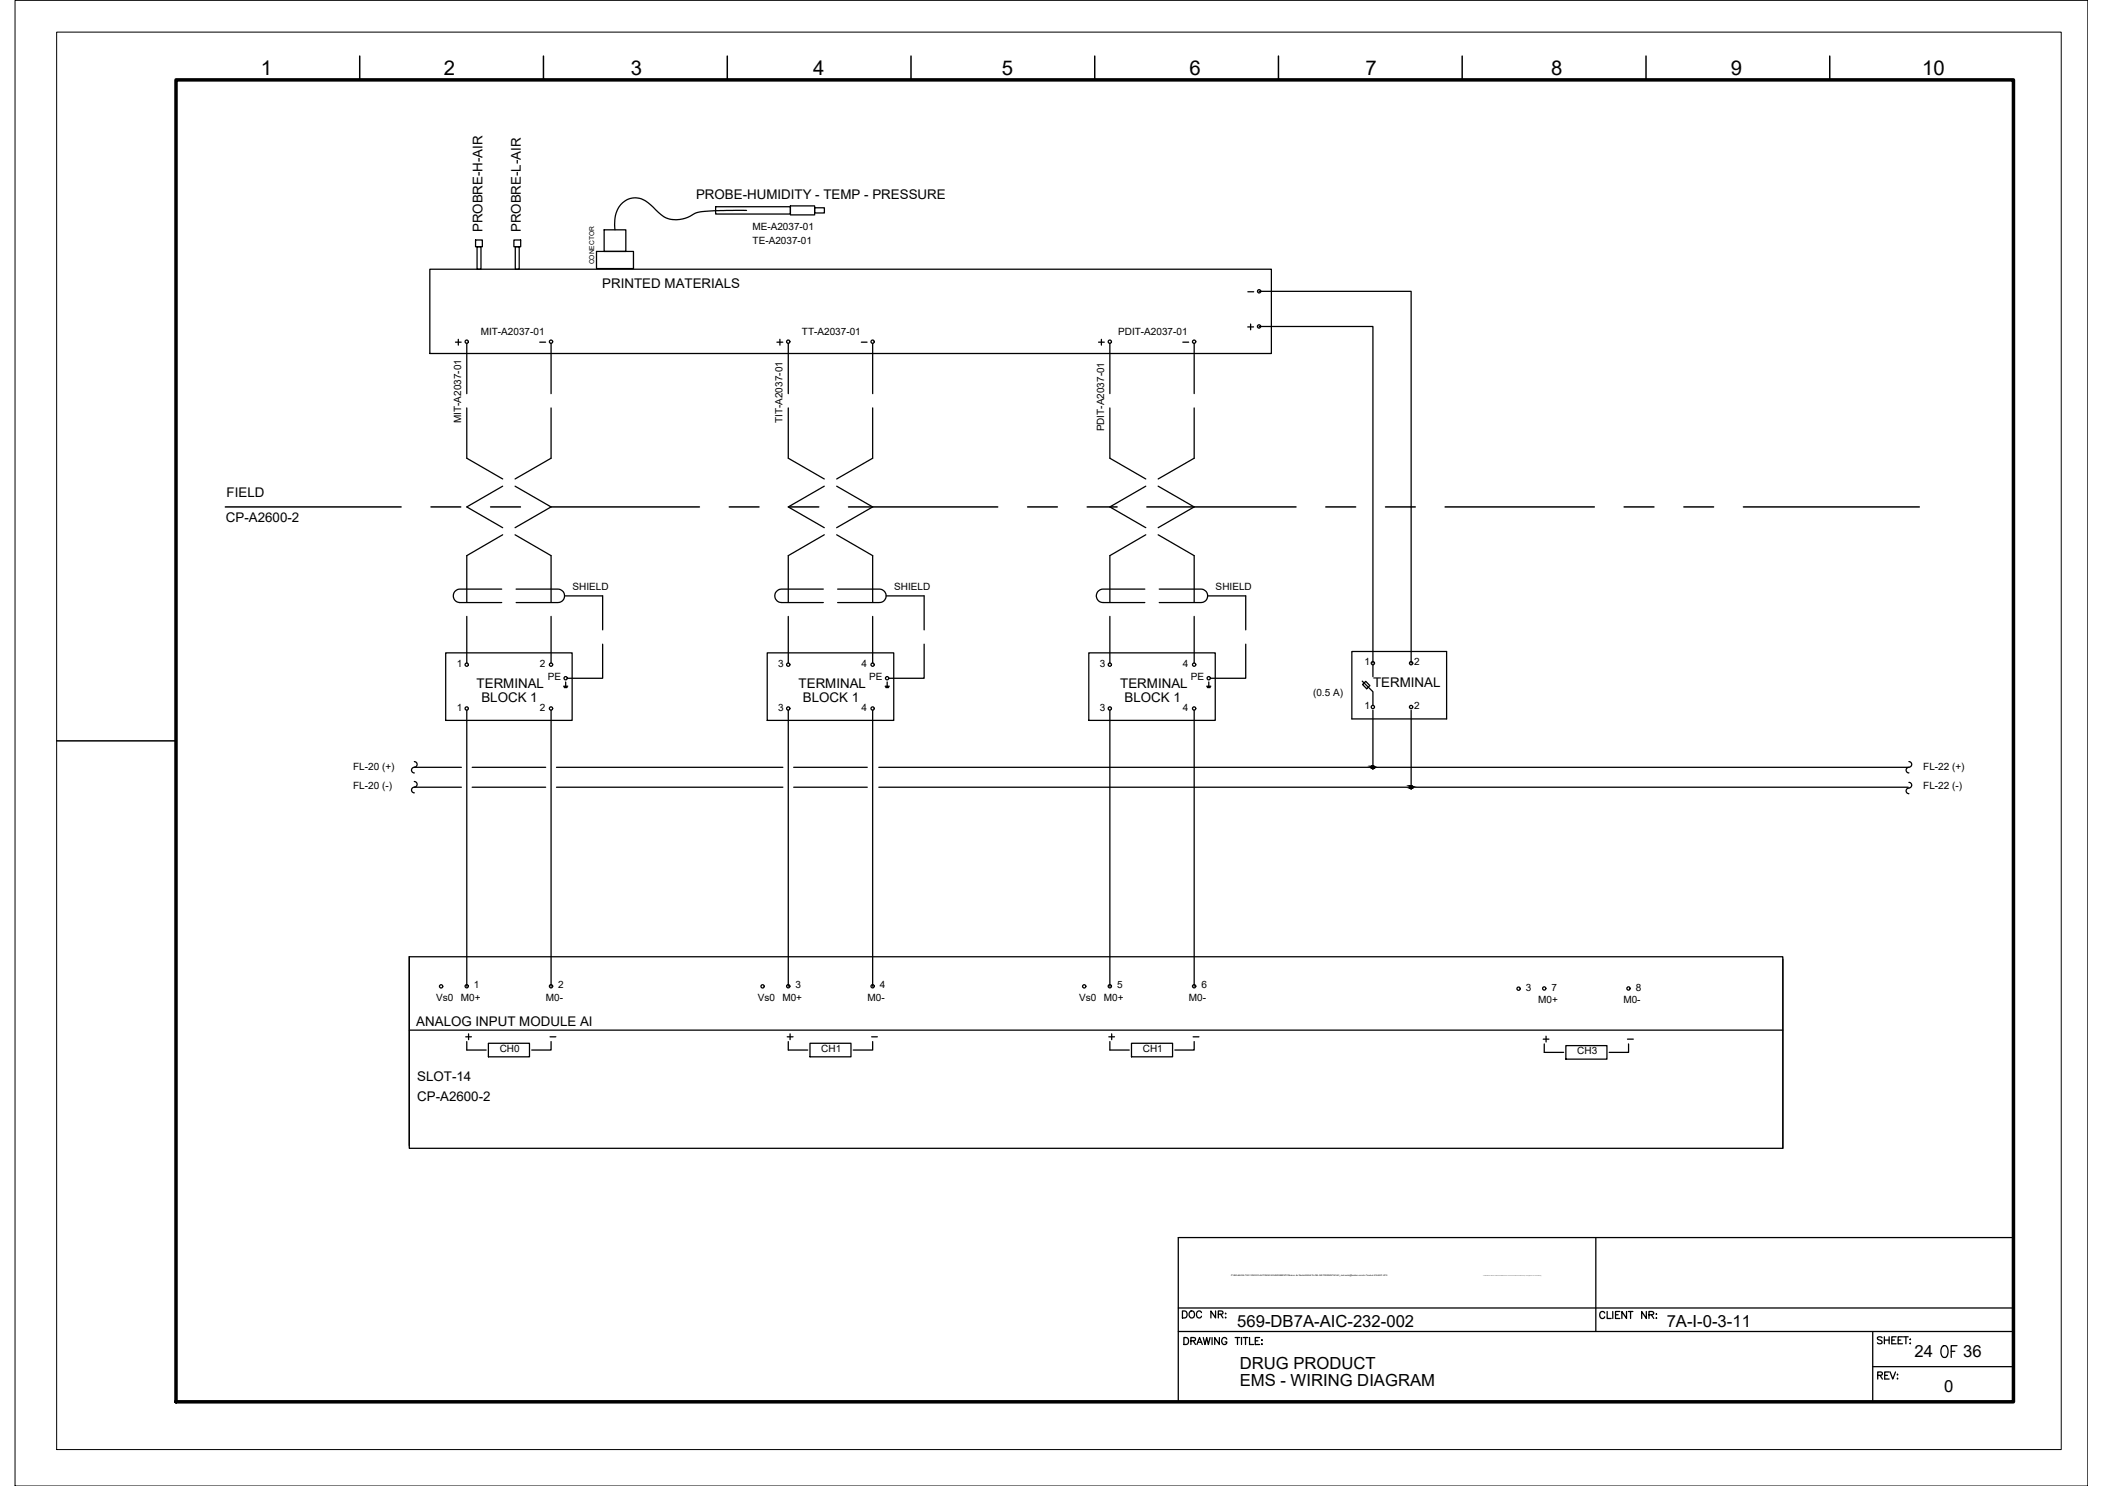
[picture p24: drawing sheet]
<svg xmlns="http://www.w3.org/2000/svg" width="420mm" height="297mm" viewBox="0 0 420 297" stroke-linecap="round" stroke-linejoin="round" font-family="sans-serif">
<defs><g id="words">
<text font-size="5.7" x="387" y="272.7">OF</text>
<g font-size="4.1">
<text x="52.1" y="15">1</text>
<text x="88.7" y="15">2</text>
<text x="126.1" y="15">3</text>
<text x="162.6" y="15">4</text>
<text x="200.2" y="15">5</text>
<text x="237.7" y="15">6</text>
<text x="272.9" y="15">7</text>
<text x="310.1" y="15">8</text>
<text x="346" y="15">9</text>
<text x="384.2" y="15">10</text>
</g>
<g font-size="4">
<text x="154.5" y="70.2">+</text>
<text x="218.7" y="70.2">+</text>
<text x="248.4" y="67">+</text>
<text x="307.6" y="209.5">+</text>
</g>
<g font-size="3.3">
<text x="247.3" y="265.2">569-DB7A-AIC-232-002</text>
<text x="333.1" y="265.3">7A-I-0-3-11</text>
<text x="247.8" y="273.6">DRUG PRODUCT</text>
<text x="382.7" y="271.3">24</text>
<text x="392.4" y="271.3">36</text>
<text x="247.8" y="277">EMS - WIRING DIAGRAM</text>
<text x="388.6" y="278.3">0</text>
</g>
<g font-size="2.7">
<text x="139.1" y="39.7">PROBE-HUMIDITY - TEMP - PRESSURE</text>
<text x="96.5" y="46.4" transform="rotate(-90 96.5 46.4)">PROBRE-H-AIR</text>
<text x="104.1" y="46.4" transform="rotate(-90 104.1 46.4)">PROBRE-L-AIR</text>
<text x="120.4" y="57.5">PRINTED MATERIALS</text>
<text x="45.3" y="99.4">FIELD</text>
<text x="45.2" y="104.3">CP-A2600-2</text>
<text x="95.3" y="137.5">TERMINAL</text>
<text x="159.6" y="137.5">TERMINAL</text>
<text x="223.9" y="137.5">TERMINAL</text>
<text x="274.4" y="137.4">TERMINAL</text>
<text x="96.2" y="140.3">BLOCK 1</text>
<text x="160.5" y="140.3">BLOCK 1</text>
<text x="224.8" y="140.3">BLOCK 1</text>
<text x="83.2" y="205.1">ANALOG INPUT MODULE AI</text>
<text x="83.4" y="216.1">SLOT-14</text>
<text x="83.4" y="220.1">CP-A2600-2</text>
</g>
<g font-size="2.6">
<text x="248.7" y="59.6">-</text>
<text x="106.9" y="69.5">-</text>
<text x="171.4" y="69.5">-</text>
<text x="235.7" y="69.5">-</text>
<text x="109" y="208.5">-</text>
<text x="173.2" y="208.5">-</text>
<text x="237.8" y="208.5">-</text>
<text x="324.6" y="208.8">-</text>
</g>
<g font-size="2">
<text x="150.4" y="46">ME-A2037-01</text>
<text x="150.4" y="48.7">TE-A2037-01</text>
<text x="96.1" y="66.9">MIT-A2037-01</text>
<text x="160.3" y="66.9">TT-A2037-01</text>
<text x="223.5" y="66.9">PDIT-A2037-01</text>
<text x="92.2" y="84.6" transform="rotate(-90 92.2 84.6)">MIT-A2037-01</text>
<text x="156.4" y="84.6" transform="rotate(-90 156.4 84.6)">TIT-A2037-01</text>
<text x="220.7" y="86.2" transform="rotate(-90 220.7 86.2)">PDIT-A2037-01</text>
<text x="114.4" y="117.9">SHIELD</text>
<text x="178.7" y="117.9">SHIELD</text>
<text x="243" y="117.9">SHIELD</text>
<text x="91.3" y="133.4">1</text>
<text x="107.9" y="133.4">2</text>
<text x="109.5" y="135.9">PE</text>
<text x="155.6" y="133.4">3</text>
<text x="172.2" y="133.4">4</text>
<text x="173.8" y="135.9">PE</text>
<text x="219.8" y="133.4">3</text>
<text x="236.5" y="133.4">4</text>
<text x="238" y="135.9">PE</text>
<text x="272.8" y="132.9">1</text>
<text x="282.7" y="132.9">2</text>
<text x="91.3" y="142.1">1</text>
<text x="107.9" y="142.1">2</text>
<text x="155.6" y="142.1">3</text>
<text x="172.2" y="142.1">4</text>
<text x="219.8" y="142.1">3</text>
<text x="236.5" y="142.1">4</text>
<text x="262.5" y="139.1">(0.5 A)</text>
<text x="272.8" y="141.6">1</text>
<text x="282.7" y="141.6">2</text>
<text x="70.6" y="153.8">FL-20 (+)</text>
<text x="384.4" y="153.8">FL-22 (+)</text>
<text x="70.6" y="157.8">FL-20 (-)</text>
<text x="384.4" y="157.8">FL-22 (-)</text>
<text x="94.7" y="197.6">1</text>
<text x="111.6" y="197.6">2</text>
<text x="159" y="197.6">3</text>
<text x="175.9" y="197.6">4</text>
<text x="223.3" y="197.6">5</text>
<text x="240.1" y="197.6">6</text>
<text x="87.2" y="200">Vs0</text>
<text x="92.1" y="200">M0+</text>
<text x="109.1" y="200">M0-</text>
<text x="151.5" y="200">Vs0</text>
<text x="156.4" y="200">M0+</text>
<text x="173.4" y="200">M0-</text>
<text x="215.7" y="200">Vs0</text>
<text x="220.7" y="200">M0+</text>
<text x="237.7" y="200">M0-</text>
<text x="305" y="198.1">3</text>
<text x="307.5" y="200.5">M0+</text>
<text x="310.1" y="198">7</text>
<text x="324.5" y="200.5">M0-</text>
<text x="327" y="198">8</text>
<text x="99.9" y="210.3">CH0</text>
<text x="164.2" y="210.3">CH1</text>
<text x="228.4" y="210.3">CH1</text>
<text x="315.3" y="210.8">CH3</text>
</g>
<text font-size="1.3" x="118.8" y="52.8" transform="rotate(-90 118.8 52.8)">CONECTOR</text>
<text font-size=".4" x="246.1" y="255.1">P:\569-BAXALTA\01.ENG\03.AUTOMACAO\ANDAMENTO\Banco de Dados\569-B7A-INS-INSTRUMENTACAO_moliveira@tessler-com-br-Tessler-5164457.JPG</text>
</g></defs>
<!-- layer: I_DATA -->
<g fill="none" stroke="#000" stroke-width=".25">
<path d="M85.9 53.8h168.2v16.9h-168.2zM91 68.4h1.2M91.6 67.8v1.2M89.1 130.5h25.3v13.5h-25.3zM112.7 137.2h.8M112.7 137.3h.7M112.8 137.4h.5M113.1 136.3v.9M153.4 130.5h25.2v13.5h-25.2zM176.9 137.2h.8M177 137.3h.7M177.1 137.4h.5"/>
<path d="M177.3 136.3v.9M217.6 130.5h25.3v13.5h-25.3zM241.2 137.2h.8M241.3 137.3h.6M241.4 137.4h.5M241.6 136.3v.9M270.2 130.2h19v13.5h-19zM81.8 191.2v37.9M356.4 191.7v37.8M93.1 207.2h1.1M93.3 208.2v1.7h3.9M93.7 206.7v1.1"/>
<path d="M97.6 208.5h8.2v2.8h-8.2zM110.2 208.2v1.7h-3.9M157.4 207.2h1.1M157.6 208.2v1.7h3.9M157.9 206.7v1.1M161.9 208.5h8.2v2.8h-8.2zM174.4 208.2v1.7h-3.9M221.6 207.2h1.2M221.8 208.2v1.7h3.9M222.2 206.7v1.1M226.2 208.5h8.2v2.8h-8.2zM238.7 208.2v1.7h-3.9"/>
<path d="M308.7 210.4h3.8M313 209h8.2v2.7h-8.2zM325.5 208.7v1.7h-3.9"/>
<circle cx="93.3" cy="68.3" r=".33"/>
<circle cx="93.3" cy="132.9" r=".33"/>
<circle cx="110.1" cy="132.9" r=".33"/>
<circle cx="113.1" cy="135.6" r=".33"/>
<circle cx="157.6" cy="132.9" r=".33"/>
<circle cx="174.4" cy="132.9" r=".33"/>
<circle cx="177.3" cy="135.6" r=".33"/>
<circle cx="221.8" cy="132.9" r=".33"/>
<circle cx="238.7" cy="132.9" r=".33"/>
<circle cx="241.6" cy="135.6" r=".33"/>
<circle cx="274.4" cy="132.6" r=".33"/>
<circle cx="282.1" cy="132.6" r=".33"/>
<circle cx="93.3" cy="141.6" r=".33"/>
<circle cx="110.1" cy="141.6" r=".33"/>
<circle cx="157.6" cy="141.6" r=".33"/>
<circle cx="174.4" cy="141.6" r=".33"/>
<circle cx="221.8" cy="141.6" r=".33"/>
<circle cx="238.7" cy="141.6" r=".33"/>
<circle cx="274.4" cy="141.3" r=".33"/>
<circle cx="282.1" cy="141.3" r=".33"/>
<circle cx="88.2" cy="197.2" r=".33"/>
<circle cx="93.3" cy="197.1" r=".33"/>
<circle cx="110.1" cy="197.1" r=".33"/>
<circle cx="152.4" cy="197.2" r=".33"/>
<circle cx="157.6" cy="197.1" r=".33"/>
<circle cx="174.4" cy="197.1" r=".33"/>
<circle cx="216.7" cy="197.2" r=".33"/>
<circle cx="221.8" cy="197.1" r=".33"/>
<circle cx="238.7" cy="197.1" r=".33"/>
<circle cx="303.5" cy="197.6" r=".33"/>
<circle cx="308.7" cy="197.6" r=".33"/>
<circle cx="325.5" cy="197.6" r=".33"/>
</g>
<!-- layer: I_TABS -->
<g fill="none" stroke="#000" stroke-width=".25">
<path d="M93.3 68.7v10M110.2 68.7v10M157.6 68.7v10M174.4 68.7v10M221.8 68.7v10M238.7 68.7v10M93.3 81.5v10.1l7.2 4.1M100.5 97.2l-7.2 4.1 7.2 4.2M103 97.2l7.2 4.1-7.2 4.2M110.2 81.5v10.1l-7.2 4.1M157.6 81.5v10.1l7.2 4.1M164.8 97.2l-7.2 4.1 7.2 4.2"/>
<path d="M167.2 97.2l7.2 4.1-7.2 4.2M174.4 81.5v10.1l-7.2 4.1M221.8 81.5v10.1l7.2 4.1M229 97.2l-7.2 4.1 7.2 4.2M231.5 97.2l7.2 4.1-7.2 4.2M238.7 81.5v10.1l-7.2 4.1M100.3 117.8h-8.4a1.34 1.34 0 0 0-1.3 1.3 1.34 1.34 0 0 0 1.3 1.3h8.4M100.5 106.9l-7.2 4.2v9.3M103 106.9l7.2 4.2v9.3M103.2 117.8h8.3a1.34 1.34 0 0 1 1.3 1.3 1.34 1.34 0 0 1-1.3 1.3h-8.3M112.9 119.1h7.6v6.8M164.6 117.8h-8.4a1.34 1.34 0 0 0-1.3 1.3 1.34 1.34 0 0 0 1.3 1.3h8.4"/>
<path d="M164.8 106.9l-7.2 4.2v9.3M167.2 106.9l7.2 4.2v9.3M167.4 117.8h8.4a1.34 1.34 0 0 1 1.3 1.3 1.34 1.34 0 0 1-1.3 1.3h-8.4M177.1 119.1h7.6v6.8M228.8 117.8h-8.3a1.34 1.34 0 0 0-1.4 1.3 1.34 1.34 0 0 0 1.4 1.3h8.3M229 106.9l-7.2 4.2v9.3M231.5 106.9l7.2 4.2v9.3M231.7 117.8h8.4a1.34 1.34 0 0 1 1.3 1.3 1.34 1.34 0 0 1-1.3 1.3h-8.4M241.4 119.1h7.6v6.8M93.3 123.2v9.3M110.2 123.2v9.3M120.5 128.8v6.8h-7.1"/>
<path d="M157.6 123.2v9.3M174.4 123.2v9.3M184.7 128.8v6.8h-7M221.8 123.2v9.3M238.7 123.2v9.3M249 128.8v6.8h-7M82.8 152.2a.56 .56 0 0 1 .6 .6 .56 .56 0 0 1-.6 .6 .57 .57 0 0 0-.5 .5 .57 .57 0 0 0 .5 .6M82.8 156.2a.56 .56 0 0 1 .6 .6 .56 .56 0 0 1-.6 .5 .57 .57 0 0 0-.5 .6 .57 .57 0 0 0 .5 .6M381.6 152.2a.56 .56 0 0 1 .5 .6 .56 .56 0 0 1-.5 .6 .57 .57 0 0 0-.6 .5 .57 .57 0 0 0 .6 .6M381.6 156.4a.56 .56 0 0 1 .5 .5 .56 .56 0 0 1-.5 .6 .57 .57 0 0 0-.6 .6 .57 .57 0 0 0 .6 .6"/>
</g>
<!-- layer: 0 -->
<g fill="none" stroke="#000" stroke-width=".25">
<path d="M95.1 48h1.3v1.3h-1.3zM95.4 49.3h.7v4.5h-.7zM102.7 48h1.4v1.3h-1.4zM103 49.3h.8v4.5h-.8zM119.2 50.3h7.4v3.4h-7.4zM120.8 45.9h4.3v4.4h-4.3zM143 41.3h15v1.5h-15zM149.2 42.1h-4.5a18.5 18.5 0 0 0-5.9 .6 5.5 5.5 0 0 1-7.7-.8 5.5 5.5 0 0 0-4.3-2.4 4.7 4.7 0 0 0-3.9 5.4v1M158 41.2h4.8v1.8h-4.8zM162.8 41.5h2v1.1h-2zM251.7 58.2h30.4v74.3M251.7 65.3h22.7v67.2"/>
<path d="M82.8 153.4h9.4M82.8 157.4h9.4M93.3 142v55.2M94.4 153.4h14.7M94.4 157.4h14.7M110.2 142v55.2M111.2 153.4h45.3M111.2 157.4h45.3M157.6 142v55.2M158.6 153.4h14.8M158.6 157.4h14.8M174.4 142v55.2"/>
<path d="M175.7 153.4h205.7M175.7 157.4h205.7M221.8 142v55.2M238.7 142v55.2M274.4 142v11.4M282.1 142v15.4M81.8 191.2h274.6v38.3h-274.6zM81.8 205.9h274.6"/>
<circle cx="274.4" cy="153.4" r=".29"/>
<circle cx="282.1" cy="157.3" r=".29"/>
</g>
<!-- layer: G-TTLB-TTLB -->
<path d="M35.2 16h367.3v264.2h-367.3z" fill="none" stroke="#000" stroke-width=".7"/>
<!-- layer: G-TTLB-OTLN -->
<path d="M11.3 6.4h400.7v283.4h-400.7z" fill="none" stroke="#000" stroke-width=".2"/>
<!-- layer: G-TTLB-INDX -->
<path d="M71.9 11.2v4.8M108.6 11.2v4.8M145.4 11.2v4.8M182.1 11.2v4.8M218.8 11.2v4.8M255.5 11.2v4.8M292.3 11.2v4.8M329 11.2v4.8M365.7 11.2v4.8M11.3 148.1h23.9" fill="none" stroke="#000" stroke-width=".3"/>
<!-- layer: LGSP IA4$0$LG_PLOT -->
<path d="M319 247.4v18.8M235.5 261.5h167M235.5 266.2h167M374.3 273.2h28.2M374.3 266.2v14M235.5 280.2h167" fill="none" stroke="#000" stroke-width=".25"/>
<!-- layer: LG_PLOT -->
<g fill="none" stroke="#000" stroke-width=".25">
<path d="M402.5 247.4h-167v32.8M236.3 262.1h.5a.75 .75 0 0 1 .5 .6 .75 .75 0 0 1-.5 .7h-.5zM236.6 267.4h.5a.75 .75 0 0 1 .5 .7 .75 .75 0 0 1-.5 .7h-.5zM237.8 262.2l.2-.1a.66 .66 0 0 1 .8 .6 .66 .66 0 0 1-.8 .7l-.3-.5zM238 268h.8l.2-.2-.1-.3-.9-.1v1.4M238.5 268l.5 .8M239.2 268.8l.6-1.4 .5 1.4M239.5 268.3h.6M240.2 262.4a.51 .51 0 0 0-.6-.4 .51 .51 0 0 0-.4 .6v.3a.51 .51 0 0 0 .4 .5 .51 .51 0 0 0 .6-.3M240.5 267.4l.4 1.4 .3-1.4 .3 1.4 .4-1.4M242.3 267.4v1.4M243 262.1v1.3l-1-1.3v1.3"/>
<path d="M243.5 262.7l.8-.1 .2-.1-.1-.3-.9-.1v1.3M243.7 267.4v1.4l-.9-1.4v1.4M244 262.7l.5 .7M244.9 262.6h.1zM244.9 263.4h.1zM245.2 267.7a.52 .52 0 0 0-.6-.3 .52 .52 0 0 0-.4 .5v.3a.51 .51 0 0 0 .5 .6 .51 .51 0 0 0 .5-.6h-.3M246.9 267.4h.9M247.4 267.4v1.4M248.2 267.4v1.4M248.5 267.4h.9M249 267.4v1.4M249.8 267.4v1.4h.8"/>
<path d="M250.9 268h.5M251.8 267.4h-.9v1.4h.9M252.2 267.9h.1zM252.2 268.7h.1zM320.8 262.5a.51 .51 0 0 0-.6-.3 .51 .51 0 0 0-.4 .5v.3a.51 .51 0 0 0 .4 .6 .51 .51 0 0 0 .6-.4M321.2 262.2v1.4h.9M322.4 262.2v1.4M322.9 262.8h.5M323.8 262.2h-.9v1.4h.9M325.1 262.2v1.4l-.9-1.4v1.4M325.5 262.2h.9M325.9 262.2v1.4"/>
<path d="M329.1 262.2v1.4l-1-1.4v1.4M329.6 262.8l.8-.1 .2-.3-.4-.2h-.6v1.4M330.1 262.8l.5 .8M331 262.7h.2zM331 263.5h.2zM375.3 274.9h.8l.1-.5-.9-.2v1.5M375.8 274.9l.5 .8M376.2 267.4l-.3-.2-.6 .2 .1 .3 .5 .2 .3 .3v.2l-.3 .2-.6-.2M376.7 267.2v1.4M376.7 267.9h.9M376.7 274.9h.6M377.6 274.2h-.9v1.5h.9"/>
<path d="M377.6 267.2v1.4M377.8 274.2l.5 1.5 .6-1.5M378.1 267.9h.6M379 267.2h-.9v1.4h.9M379.2 274.8h.1zM379.2 275.6h.1zM379.4 267.9h.5M380.3 267.2h-.9v1.4h.9M380.5 267.2h.9M381 267.2v1.4M381.8 267.7h.1zM381.8 268.5h.1z"/>
</g>
<!-- layer: EI-CTRL -->
<path d="M272.3 136.2l2.1 2.1v2.7M272.4 136.8l.6-.6 .8 .8-.6 .7zM274.4 132.9v2.4" fill="none" stroke="#000" stroke-width=".25"/>
<!-- layer: 0 -->
<g fill="#000" stroke="#000" stroke-width=".2">
<path d="M274.3 153.1h.1zM281.9 157.1h.2z"/>
<path d="M274.3 153.1h.1zM274.3 153.1h.1z"/>
<path d="M274.3 153.1h.1zM274.2 153.1h.2z"/>
<path d="M274.2 153.1l.2 .1zM274.2 153.1l.2 .1z"/>
<path d="M274.2 153.2h.2zM274.2 153.2h.2z"/>
<path d="M274.2 153.2l.2 .1zM274.2 153.2l.2 .1z"/>
<path d="M274.2 153.3h.2zM274.2 153.3h.2z"/>
<path d="M274.1 153.3l.3 .1zM274.1 153.3l.3 .1z"/>
<path d="M274.4 153.1h.1zM274.4 153.1h.1z"/>
<path d="M274.3 153.7h.2zM274.3 153.7h.1z"/>
<path d="M274.4 153.1h.2zM274.4 153.1h.2z"/>
<path d="M274.3 153.6h.3zM274.3 153.6l.2 .1z"/>
<path d="M274.4 153.1h.2zM274.4 153.1h.2z"/>
<path d="M274.3 153.6h.3zM274.3 153.6h.3z"/>
<path d="M274.4 153.1l.3 .1zM274.4 153.1l.3 .1z"/>
<path d="M274.2 153.6h.4zM274.2 153.6h.4z"/>
<path d="M274.4 153.2h.3zM274.4 153.2h.3z"/>
<path d="M274.4 153.2l.3 .1zM274.4 153.2l.3 .1z"/>
<path d="M274.2 153.5h.5zM274.2 153.5l.4 .1z"/>
<path d="M274.4 153.3h.3zM274.4 153.3h.3z"/>
<path d="M274.2 153.5h.5zM274.2 153.5h.5z"/>
<path d="M274.4 153.3l.3 .1zM274.4 153.3l.3 .1z"/>
<path d="M274.1 153.4h.6zM274.1 153.4h.6z"/>
<path d="M274.1 153.4h.6zM274.1 153.4l.6 .1z"/>
<path d="M281.9 157.1h.2zM281.9 157.1h.2z"/>
<path d="M281.9 157.1l.2 .1zM281.9 157.1l.2 .1z"/>
<path d="M281.9 157.2h.2zM281.9 157.2h.2z"/>
<path d="M281.8 157.2l.3 .1zM281.8 157.2l.3 .1z"/>
<path d="M281.8 157.3h.3zM281.8 157.3h.3z"/>
<path d="M281.8 157.3l.3 .1zM281.8 157.3l.3 .1z"/>
<path d="M282 157.7h.2zM282 157.7h.1z"/>
<path d="M282.1 157.1h.1zM282.1 157.1h.1z"/>
<path d="M282.1 157.1h.1zM282.1 157.1h.1z"/>
<path d="M281.9 157.6h.3zM281.9 157.6l.3 .1z"/>
<path d="M282.1 157.1h.2zM282.1 157.1h.2z"/>
<path d="M282.1 157.1l.2 .1zM282.1 157.1l.2 .1z"/>
<path d="M281.9 157.6h.4zM281.9 157.6h.3z"/>
<path d="M282.1 157.2h.2zM282.1 157.2h.2z"/>
<path d="M281.9 157.6h.4zM281.9 157.6h.4z"/>
<path d="M282.1 157.2l.2 .1zM282.1 157.2l.2 .1z"/>
<path d="M281.8 157.5h.5zM281.8 157.5l.5 .1z"/>
<path d="M282.1 157.3h.3zM282.1 157.3h.3z"/>
<path d="M281.8 157.5h.5zM281.8 157.5h.5z"/>
<path d="M282.1 157.3l.3 .1zM282.1 157.3l.3 .1z"/>
<path d="M281.8 157.4h.6zM281.8 157.4h.6z"/>
<path d="M281.8 157.4h.6zM281.8 157.4l.5 .1z"/>
</g>
<!-- layer: I_LIMIT_LINE -->
<g fill="none" stroke="#000" stroke-width=".3">
<path d="M45 101.3h35.2M86.1 101.3h6M98.1 101.3h5.9M110 101.3h29.8M145.8 101.3h5.9M157.7 101.3h6M169.6 101.3h29.8M205.4 101.3h5.9M217.3 101.3h6M229.2 101.3h29.9M265 101.3h6M276.9 101.3h6"/>
<path d="M288.9 101.3h29.8M324.6 101.3h6M336.6 101.3h5.9M348.5 101.3h35.1"/>
</g>
<!-- layer: 0 -->
<path d="M3 .1h414.3v296.9h-414.3z" fill="none" stroke="#000" stroke-width=".2"/>
<use href="#words"/>
</svg>
